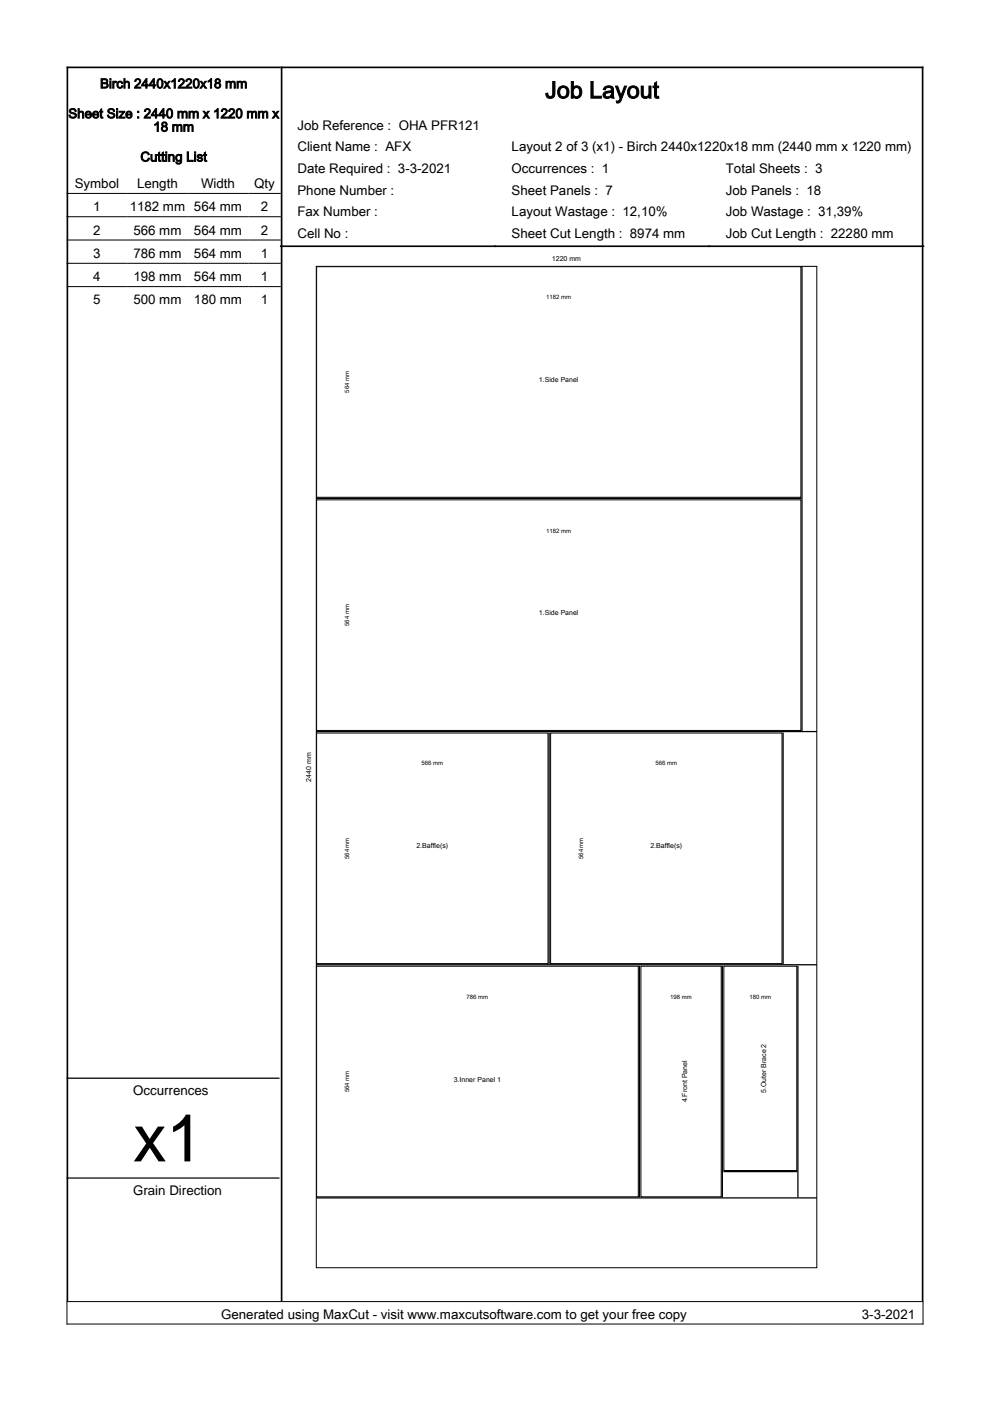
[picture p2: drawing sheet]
<svg xmlns="http://www.w3.org/2000/svg" width="210mm" height="297mm" viewBox="0 0 210 297" stroke-linecap="round" stroke-linejoin="round" font-family="sans-serif">
<defs><g id="words">
<text font-size="14.1" x="28.2" y="246.2">x1</text>
<text font-size="4.9" x="115.6" y="20.8">Job Layout</text>
<g font-size="2.8">
<text x="21.2" y="18.7">Birch 2440x1220x18 mm</text>
<text x="14.5" y="25">Sheet Size : 2440 mm x 1220 mm x</text>
<text x="32.5" y="27.9">18 mm</text>
<text x="63.1" y="27.5">Job Reference : OHA PFR121</text>
<text x="29.8" y="34.2">Cutting List</text>
<text x="63.1" y="32.1">Client Name : AFX</text>
<text x="108.5" y="32.1">Layout 2 of 3 (x1) - Birch 2440x1220x18 mm (2440 mm x 1220 mm)</text>
<text x="15.8" y="39.9">Symbol</text>
<text x="29.1" y="39.9">Length</text>
<text x="42.6" y="39.9">Width</text>
<text x="53.9" y="39.9">Qty</text>
<text x="63.1" y="36.7">Date Required : 3-3-2021</text>
<text x="63.1" y="41.3">Phone Number :</text>
<text x="108.5" y="36.7">Occurrences : 1</text>
<text x="108.5" y="41.3">Sheet Panels : 7</text>
<text x="153.9" y="36.7">Total Sheets : 3</text>
<text x="153.9" y="41.3">Job Panels : 18</text>
<text x="19.7" y="44.8">1</text>
<text x="27.5" y="44.8">1182 mm 564 mm</text>
<text x="55.3" y="44.8">2</text>
<text x="63.1" y="45.9">Fax Number :</text>
<text x="108.5" y="45.9">Layout Wastage : 12,10%</text>
<text x="153.9" y="45.9">Job Wastage : 31,39%</text>
<text x="19.7" y="49.7">2</text>
<text x="28.3" y="49.7">566 mm</text>
<text x="41.1" y="49.7">564 mm</text>
<text x="55.3" y="49.7">2</text>
<text x="63.1" y="50.4">Cell No :</text>
<text x="108.5" y="50.4">Sheet Cut Length : 8974 mm</text>
<text x="153.9" y="50.4">Job Cut Length : 22280 mm</text>
<text x="19.7" y="54.7">3</text>
<text x="19.7" y="59.6">4</text>
<text x="28.3" y="54.7">786 mm</text>
<text x="28.3" y="59.6">198 mm</text>
<text x="41.1" y="54.7">564 mm</text>
<text x="41.1" y="59.6">564 mm</text>
<text x="55.3" y="54.7">1</text>
<text x="55.3" y="59.6">1</text>
<text x="19.7" y="64.6">5</text>
<text x="28.3" y="64.6">500 mm</text>
<text x="41.1" y="64.6">180 mm</text>
<text x="55.3" y="64.6">1</text>
<text x="28.2" y="232.1">Occurrences</text>
<text x="28.2" y="253.3">Grain Direction</text>
<text x="46.9" y="279.8">Generated using MaxCut - visit www.maxcutsoftware.com to get your free copy</text>
<text x="182.7" y="279.8">3-3-2021</text>
</g>
<g font-size="1.5">
<text x="117" y="55.4">1220 mm</text>
<text x="114.3" y="81">1.Side Panel</text>
<text x="114.3" y="130.4">1.Side Panel</text>
<text x="66" y="165.7" transform="rotate(-90 66 165.7)">2440 mm</text>
<text x="88.3" y="179.9">2.Baffle(s)</text>
<text x="137.9" y="179.9">2.Baffle(s)</text>
<text x="96.2" y="229.3">3.Inner Panel 1</text>
<text x="145.7" y="233.7" transform="rotate(-90 145.7 233.7)">4.Front Panel</text>
<text x="162.4" y="231.7" transform="rotate(-90 162.4 231.7)">5.Outer Brace 2</text>
</g>
<g font-size="1.3">
<text x="115.8" y="63.5">1182 mm</text>
<text x="74" y="83.3" transform="rotate(-90 74 83.3)">564 mm</text>
<text x="115.8" y="112.9">1182 mm</text>
<text x="74" y="132.7" transform="rotate(-90 74 132.7)">564 mm</text>
<text x="89.4" y="162.3">566 mm</text>
<text x="139" y="162.3">566 mm</text>
<text x="74" y="182.2" transform="rotate(-90 74 182.2)">564 mm</text>
<text x="123.6" y="182.2" transform="rotate(-90 123.6 182.2)">564 mm</text>
<text x="98.9" y="211.7">786 mm</text>
<text x="142.1" y="211.8">198 mm</text>
<text x="158.9" y="211.8">180 mm</text>
<text x="74" y="231.6" transform="rotate(-90 74 231.6)">564 mm</text>
</g>
</g></defs>
<path d="M14.1 14.3h181.7M14.3 14.1v261.8M59.7 14.1v261.8M195.6 14.1v261.8M59.5 52.2h136.3" fill="none" stroke="#000" stroke-width=".35"/>
<path d="M14.1 41h45.4M14.1 45.9h45.4M14.1 50.9h45.4M14.1 55.8h45.4M14.1 60.8h45.4" fill="none" stroke="#000" stroke-width=".21"/>
<g fill="#fff" stroke="#000" stroke-width=".21">
<path d="M67.1 56.5h106.1v212.3h-106.1z"/>
<path d="M67.1 56.5h102.7v48.9h-102.7z"/>
<path d="M67.1 106h102.7v48.9h-102.7z"/>
<path d="M67.1 155.4h49.1v48.9h-49.1z"/>
<path d="M116.7 155.4h49.1v48.9h-49.1z"/>
<path d="M67.1 204.9h68.2v48.8h-68.2z"/>
<path d="M135.9 204.9h17v48.8h-17z"/>
<path d="M153.5 204.9h15.4v43.3h-15.4z"/>
</g>
<path d="M170 56.4v98.6M67 105.7h102.9M67 155.1h106.2M116.4 155.3v49.1M166 155.3v49.1M67 204.5h106.2M135.6 204.8v49M153.2 204.8v49M169.2 204.8v49M67 254h106.2M153.4 248.4h15.6" fill="none" stroke="#000" stroke-width=".27"/>
<path d="M14.1 228.6h45.2M14.1 249.8h45.2" fill="none" stroke="#000" stroke-width=".26"/>
<path d="M14.1 276h181.7M14.2 275.9v4.9M195.7 275.9v4.9M14.1 280.7h181.7" fill="none" stroke="#000" stroke-width=".21"/>
<use href="#words"/>
</svg>
